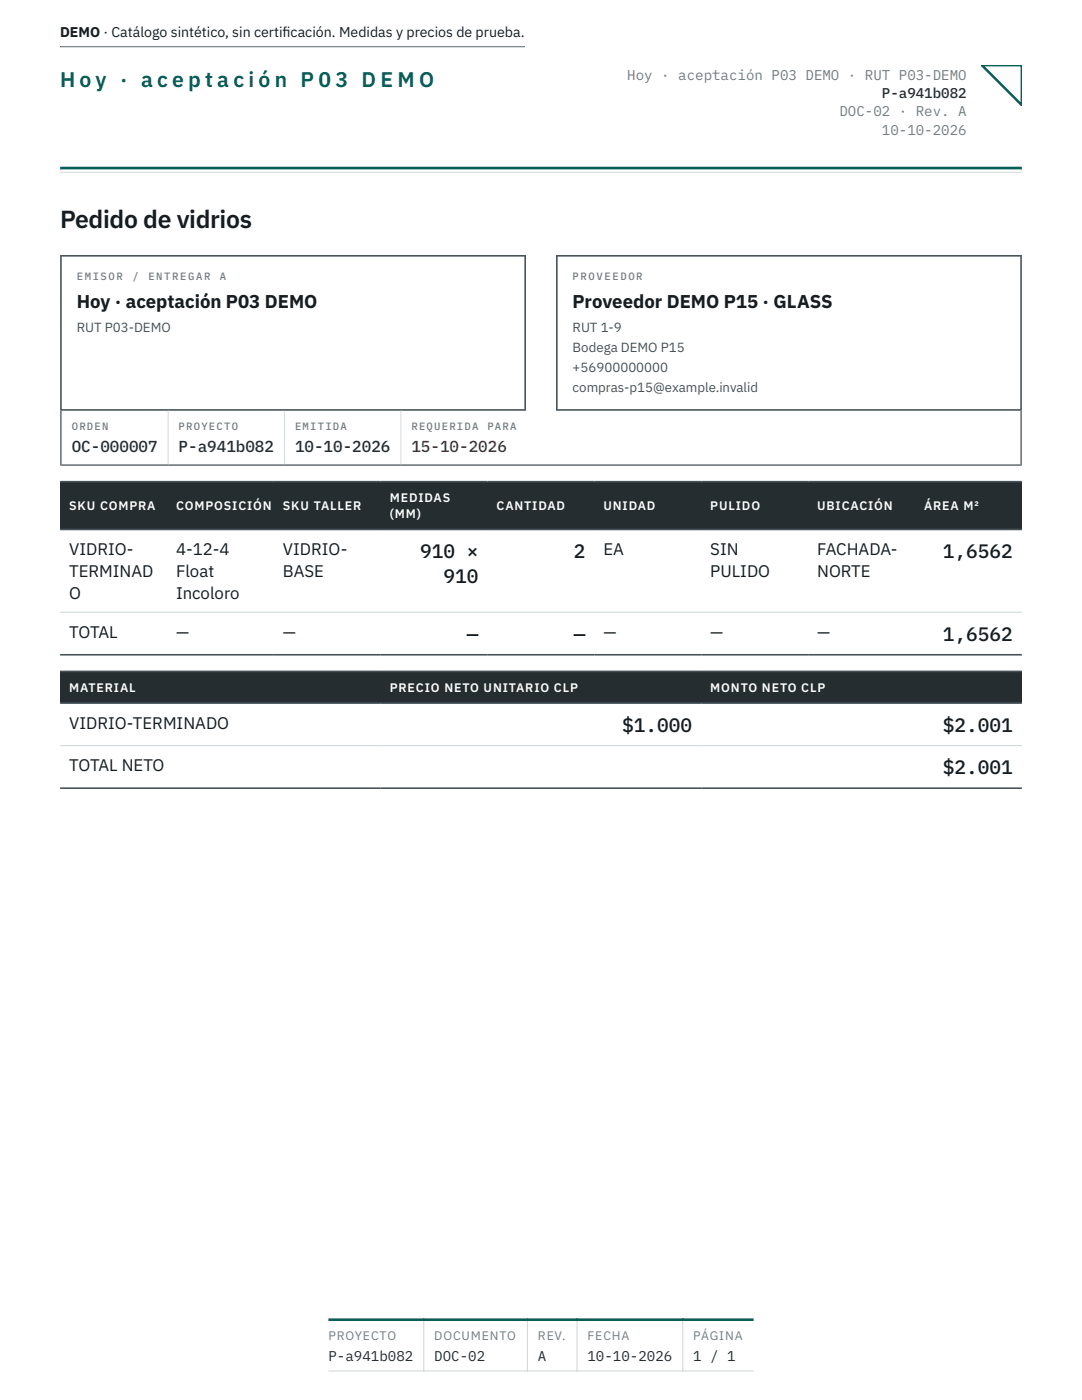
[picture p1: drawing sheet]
<svg xmlns="http://www.w3.org/2000/svg" width="216mm" height="279mm" viewBox="0 0 216 279" stroke-linecap="round" stroke-linejoin="round" font-family="sans-serif">
<defs><g id="words">
<text font-size="4.9" fill="#161c1f" x="12" y="45.5">Pedido de vidrios</text>
<text font-size="4.2" fill="#075f5a" x="12" y="17.3">H o y · a c e p t a c i ó n P 0 3 D E M O</text>
<g font-size="3.9" fill="#161c1f">
<text x="83.8" y="111.4">910 ×</text>
<text x="114.5" y="111.4">2</text>
<text x="188.1" y="111.4">1,6562</text>
<text x="88.5" y="116.4">910</text>
<text x="93.2" y="127.8">—</text>
<text x="114.5" y="127.8">—</text>
<text x="188.1" y="127.8">1,6562</text>
<text x="124.2" y="146.1">$1.000</text>
<text x="188.1" y="146.1">$2.001</text>
<text x="188.1" y="154.5">$2.001</text>
</g>
<g font-size="3.7" fill="#161c1f">
<text x="15.3" y="61.5">Hoy · aceptación P03 DEMO</text>
<text x="114.3" y="61.5">Proveedor DEMO P15 · GLASS</text>
</g>
<g font-size="3.4" fill="#161c1f">
<text x="13.8" y="110.9">VIDRIO-</text>
<text x="35.1" y="110.9">4-12-4</text>
<text x="56.4" y="110.9">VIDRIO-</text>
<text x="120.4" y="110.9">EA</text>
<text x="141.7" y="110.9">SIN</text>
<text x="163.1" y="110.9">FACHADA-</text>
<text x="13.8" y="115.2">TERMINAD</text>
<text x="13.8" y="119.6">O</text>
<text x="35.1" y="115.2">Float</text>
<text x="35.1" y="119.6">Incoloro</text>
<text x="56.4" y="115.2">BASE</text>
<text x="141.7" y="115.2">PULIDO</text>
<text x="163.1" y="115.2">NORTE</text>
<text x="13.8" y="127.3">TOTAL</text>
<text x="35.1" y="127.3">—</text>
<text x="56.4" y="127.3">—</text>
<text x="120.4" y="127.3">—</text>
<text x="141.7" y="127.3">—</text>
<text x="163.1" y="127.3">—</text>
<text x="13.8" y="145.5">VIDRIO-TERMINADO</text>
<text x="13.8" y="153.9">TOTAL NETO</text>
</g>
<g font-size="3.2" fill="#252d31">
<text x="14.3" y="90.2">OC-000007</text>
<text x="35.6" y="90.2">P-a941b082</text>
<text x="58.9" y="90.2">10-10-2026</text>
</g>
<text font-size="3.2" fill="#991b1b" x="82.1" y="90.2">15-10-2026</text>
<g font-size="2.8" fill="#161c1f">
<text x="12" y="7.5">DEMO · Catálogo sintético, sin certif</text>
<text x="56.4" y="7.5">icación. Medidas y precios de prueba.</text>
</g>
<g font-size="2.8" fill="#727d82">
<text x="125.2" y="15.9">Hoy · aceptación P03 DEMO · RUT P03-DEMO</text>
<text x="167.5" y="23.2">DOC-02 · Rev. A</text>
<text x="176" y="26.9">10-10-2026</text>
</g>
<g font-size="2.8" fill="#252d31">
<text x="176" y="19.6">P-a941b082</text>
<text x="65.5" y="271.5">P-a941b082</text>
<text x="86.6" y="271.5">DOC-02</text>
<text x="107.3" y="271.5">A</text>
<text x="117.2" y="271.5">10-10-2026</text>
<text x="138.3" y="271.5">1 / 1</text>
</g>
<g font-size="2.6" fill="#465158">
<text x="15.3" y="66.3">RUT P03-DEMO</text>
<text x="114.3" y="66.3">RUT 1-9</text>
<text x="114.3" y="70.2">Bodega DEMO P15</text>
<text x="114.3" y="74.2">+56900000000</text>
<text x="114.3" y="78.2">compras-p15@example.invalid</text>
</g>
<g font-size="2.5" fill="#fcfdfc">
<text x="13.8" y="101.8">SKU COMPRA</text>
<text x="35.1" y="101.8">COMPOSICIÓN</text>
<text x="56.4" y="101.8">SKU TALLER</text>
<text x="77.8" y="100.2">MEDIDAS</text>
<text x="99.1" y="101.8">CANTIDAD</text>
<text x="120.4" y="101.8">UNIDAD</text>
<text x="141.7" y="101.8">PULIDO</text>
<text x="163.1" y="101.8">UBICACIÓN</text>
<text x="184.4" y="101.8">ÁREA M²</text>
<text x="77.8" y="103.4">(MM)</text>
<text x="13.8" y="138.1">MATERIAL</text>
<text x="77.8" y="138.1">PRECIO NETO UNITARIO CLP</text>
<text x="141.7" y="138.1">MONTO NETO CLP</text>
</g>
<g font-size="2.5" fill="#727d82">
<text x="65.5" y="267.4">PROYECTO</text>
<text x="86.6" y="267.4">DOCUMENTO</text>
<text x="107.3" y="267.4">REV.</text>
<text x="117.2" y="267.4">FECHA</text>
<text x="138.3" y="267.4">PÁGINA</text>
</g>
<g font-size="2.1" fill="#727d82">
<text x="15.3" y="55.9">EMISOR</text>
<text x="26.4" y="55.9">/</text>
<text x="29.6" y="55.9">ENTREGAR</text>
<text x="43.9" y="55.9">A</text>
<text x="114.3" y="55.9">PROVEEDOR</text>
<text x="14.3" y="85.7">ORDEN</text>
<text x="35.6" y="85.7">PROYECTO</text>
<text x="58.9" y="85.7">EMITIDA</text>
<text x="82.1" y="85.7">REQUERIDA</text>
<text x="97.2" y="85.7">PARA</text>
</g>
</g></defs>
<path d="M12 34.2l191.9 .1zM12 34.2h191.9v.3h-191.9z" fill-rule="evenodd" fill="#cdd5d6"/>
<path d="M12 33.8l191.9 .1zM12 33.3h191.9v.6h-191.9z" fill-rule="evenodd" fill="#075f5a"/>
<g fill="#465158">
<path d="M12.3 51.2h92.3v30.5h-92.3zM12 50.9h93v31.1h-93z" fill-rule="evenodd"/>
<path d="M111.3 51.2h92.3v30.5h-92.3zM111 50.9h92.9v31.1h-92.9z" fill-rule="evenodd"/>
<path d="M12.3 92.6l191.3 .1zM12 92.6h191.9v.4h-191.9z" fill-rule="evenodd"/>
<path d="M12.3 82l.1 10.7zM12 82h.4v11h-.4z" fill-rule="evenodd"/>
<path d="M203.5 82l.1 10.7zM203.5 82h.4v11h-.4z" fill-rule="evenodd"/>
</g>
<g fill="#cdd5d6">
<path d="M33.6 82l.1 10.7zM33.5 82h.2v10.7h-.2z" fill-rule="evenodd"/>
<path d="M56.9 82v10.7zM56.7 82h.2v10.7h-.2z" fill-rule="evenodd"/>
<path d="M80.1 82v10.7zM79.9 82h.2v10.7h-.2z" fill-rule="evenodd"/>
</g>
<g fill="#252d31">
<path d="M12 96.1h21.3v9.6h-21.3z"/>
<path d="M33.3 96.1h21.3v9.6h-21.3z"/>
<path d="M54.6 96.1h21.4v9.6h-21.4z"/>
<path d="M76 96.1h21.3v9.6h-21.3z"/>
<path d="M97.3 96.1h21.3v9.6h-21.3z"/>
<path d="M118.6 96.1h21.3v9.6h-21.3z"/>
<path d="M139.9 96.1h21.4v9.6h-21.4z"/>
<path d="M161.3 96.1h21.3v9.6h-21.3z"/>
<path d="M182.6 96.1h21.3v9.6h-21.3z"/>
</g>
<path d="M12 122.2h191.9" fill="none" stroke="#cdd5d6" stroke-width=".2"/>
<path d="M12 96.1h191.9M12 105.7h191.9M12 130.7h191.9" fill="none" stroke="#465158" stroke-width=".32"/>
<g fill="#252d31">
<path d="M12 134h64v6.3h-64z"/>
<path d="M76 134h63.9v6.3h-63.9z"/>
<path d="M139.9 134h64v6.3h-64z"/>
</g>
<path d="M12 148.8h191.9" fill="none" stroke="#cdd5d6" stroke-width=".2"/>
<path d="M12 134h191.9M12 140.3h191.9M12 157.3h191.9" fill="none" stroke="#465158" stroke-width=".32"/>
<path d="M195.9 13h8v8z" fill="#fcfdfc" stroke="#075f5a" stroke-width=".5"/>
<path d="M12 9.2h92.7zM12 9.2h92.7v.2h-92.7z" fill-rule="evenodd" fill="#465158"/>
<path d="M65.5 273.6h84.9M84.6 263.1v10.6M105.2 263.1v10.6M115.1 263.1v10.6M136.3 263.1v10.6" fill="none" stroke="#cdd5d6" stroke-width=".2"/>
<path d="M65.5 263.4h84.9" fill="none" stroke="#075f5a" stroke-width=".53"/>
<use href="#words"/>
</svg>
